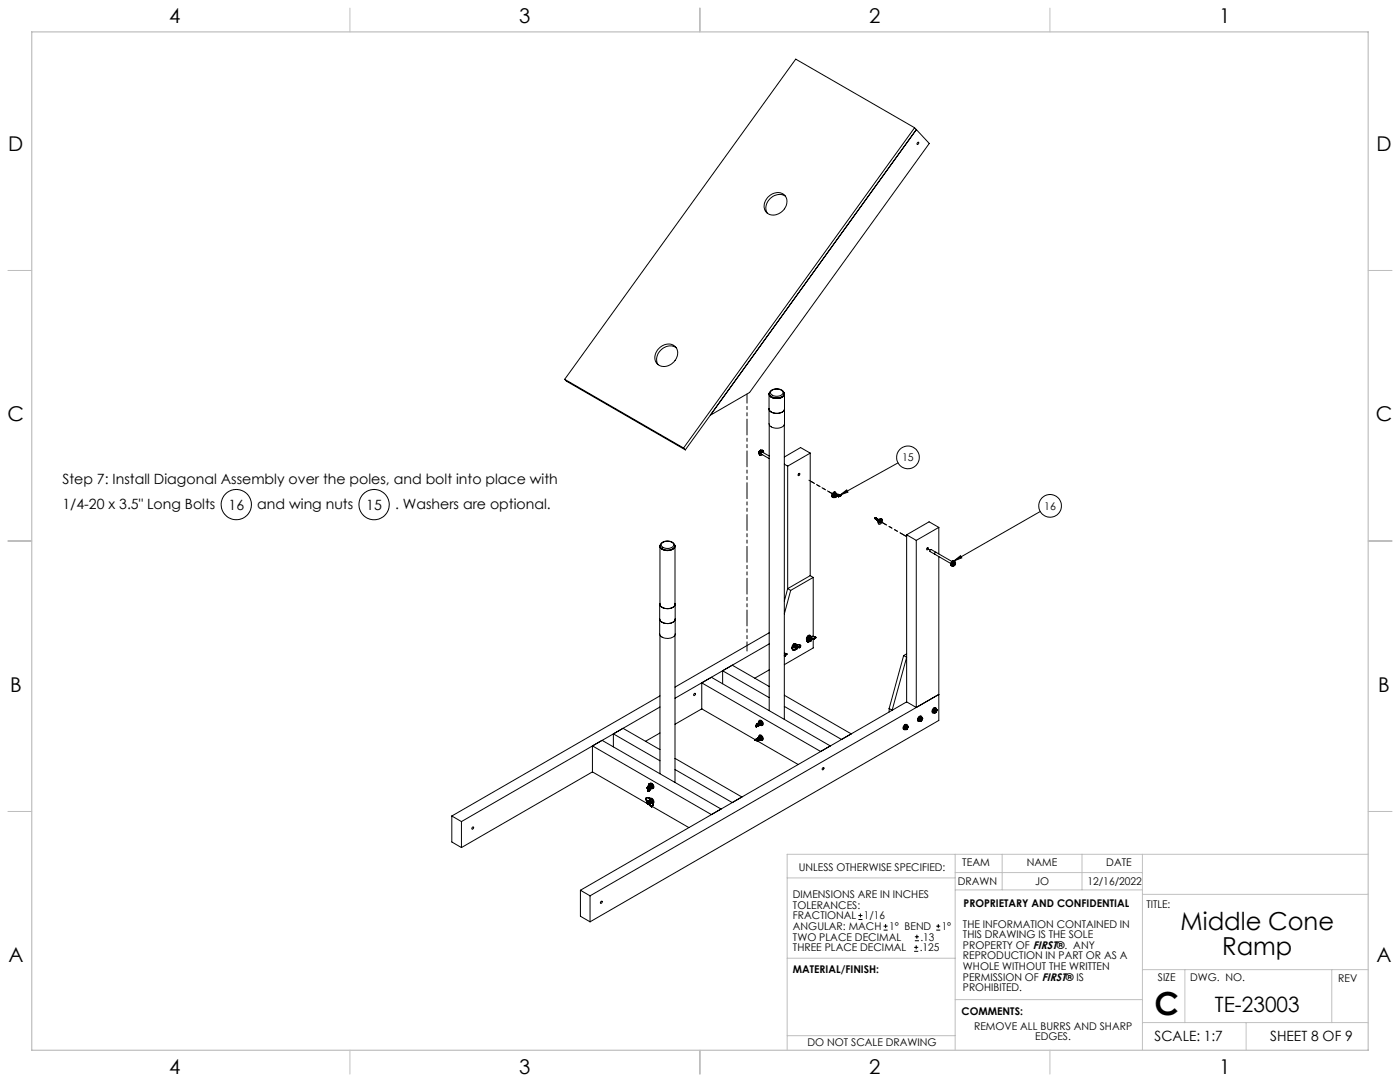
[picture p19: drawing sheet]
<svg xmlns="http://www.w3.org/2000/svg" width="559mm" height="432mm" viewBox="0 0 559 432" stroke-linecap="round" stroke-linejoin="round" font-family="sans-serif">
<defs><g id="words">
<text font-size="12.7" x="460.9" y="405.2">C</text>
<g font-size="9.9">
<text x="471.2" y="371.2">Middle Cone</text>
<text x="487.8" y="381.1">Ramp</text>
</g>
<text font-size="8.5" x="484.9" y="404">TE-23003</text>
<g font-size="8.1">
<text x="67.6" y="9.3">4</text>
<text x="207.3" y="9.3">3</text>
<text x="347" y="9.3">2</text>
<text x="486.7" y="9.3">1</text>
<text x="3.3" y="60.1">D</text>
<text x="549.4" y="60.1">D</text>
<text x="3" y="168">C</text>
<text x="549.1" y="168">C</text>
<text x="4" y="276">B</text>
<text x="550.1" y="276">B</text>
<text x="3.3" y="383.9">A</text>
<text x="549.4" y="383.9">A</text>
<text x="67.6" y="428.4">4</text>
<text x="207.3" y="428.4">3</text>
<text x="347" y="428.4">2</text>
<text x="486.7" y="428.4">1</text>
</g>
<g font-size="5.6">
<text x="24.9" y="193.3">Step 7: Install Diagonal Assembly over the poles, and bolt into place with</text>
<text x="24.9" y="203.3">1/4-20 x 3.5&quot; Long Bolts</text>
<text x="91.2" y="203.4">16</text>
<text x="102.7" y="203.3">and wing nuts</text>
<text x="146.2" y="203.4">15</text>
<text x="157.7" y="203.3">. Washers are optional.</text>
<text x="460.9" y="415.2">SCALE: 1:7</text>
<text x="507" y="415.2">SHEET 8 OF 9</text>
</g>
<g font-size="4.2">
<text x="360.1" y="184">15</text>
<text x="416.8" y="203.4">16</text>
<text x="318.8" y="347.7">UNLESS OTHERWISE SPECIFIED:</text>
<text x="384.1" y="345.5">TEAM</text>
<text x="409.9" y="345.7">NAME</text>
<text x="441.6" y="345.7">DATE</text>
<text x="382.3" y="353.3">DRAWN</text>
<text x="413.2" y="353.3">JO</text>
<text x="434" y="353.3">12/16/2022</text>
<text x="316.5" y="358.5">DIMENSIONS ARE IN INCHES</text>
<text x="316.5" y="362.7">TOLERANCES:</text>
<text x="384.6" y="361.9">PROPRIETARY AND CONFIDENTIAL</text>
<text x="457.6" y="362.3">TITLE:</text>
<text x="316.5" y="371.2">ANGULAR: MACH</text>
<text x="316.5" y="366.9">FRACTIONAL</text>
<text x="344.8" y="366.9">1/16</text>
<text x="354.9" y="371.2">1° BEND</text>
<text x="375.9" y="371.2">1°</text>
<text x="384.4" y="370.2">THE INFORMATION CONTAINED IN</text>
<text x="316.5" y="375.4">TWO PLACE DECIMAL</text>
<text x="367.4" y="375.4">.13</text>
<text x="384.4" y="374.4">THIS DRAWING IS THE SOLE</text>
<text x="316.5" y="379.6">THREE PLACE DECIMAL</text>
<text x="367.1" y="379.6">.125</text>
<text x="384.4" y="378.6">PROPERTY OF FIRST®. ANY</text>
<text x="384.4" y="382.9">REPRODUCTION IN PART OR AS A</text>
<text x="316.5" y="388.4">MATERIAL/FINISH:</text>
<text x="384.4" y="387.1">WHOLE WITHOUT THE WRITTEN</text>
<text x="384.4" y="391.3">PERMISSION OF FIRST® IS</text>
<text x="384.4" y="395.6">PROHIBITED.</text>
<text x="462.2" y="391.3">SIZE</text>
<text x="475.1" y="391.3">DWG. NO.</text>
<text x="534.1" y="391.8">REV</text>
<text x="383.8" y="405.1">COMMENTS:</text>
<text x="388.8" y="410.9">REMOVE ALL BURRS AND SHARP</text>
<text x="322.3" y="417.6">DO NOT SCALE DRAWING</text>
<text x="413.2" y="415.2">EDGES.</text>
</g>
</g></defs>
<g fill="none" stroke="#c0c0c0" stroke-width=".4">
<path d="M139.7 3.2v9.5M279.4 3.2v9.5M419.1 3.2v9.5M3.1 107.9h9.6M546.1 107.9h9.5M3.1 215.9h9.6M546.1 215.9h9.5M3.1 323.8h9.6M546.1 323.8h9.5M314.2 350.3h67M381.2 340.9v78.2M381.2 355.1h74.8"/>
<path d="M381.2 348.2h74.8M400 340.9v14.2M431.9 340.9v14.2M456 340.9v78.2M456 356.9h90.1M546.1 340.9h-231.9v78.2M314.2 382.4h67.2M381.2 398.9h74.8M456 387h90.1M472.9 387v21.1M531.6 387v21.1M139.7 419.1v9.6"/>
<path d="M279.4 419.1v9.6M314.2 413.3h67M419.1 419.1v9.6M456 408.1h90.1M497.4 408.1v11"/>
</g>
<path d="M12.7 12.7h533.4v406.4h-533.4z" fill="none" stroke="#c0c0c0" stroke-width=".5"/>
<g fill="none" stroke="#000" stroke-width=".4">
<path d="M365.1 51l-92.3 127.8M365.1 51l.7 .7M365.1 51l-47.5-27.4-92.2 127.8M365.8 51.7l-92.3 127.8M365.8 51.7l5.1 5.6-71.7 99.3-15.7 9.1M366.3 56.9l.1-.1a.36 .36 0 0 1 .2 .6 .36 .36 0 0 1-.6-.1zM306.7 78.5a4.2 4.2 0 0 1 7.3 .9 5.3 5.3 0 0 1-2.2 5.3 5.3 5.3 0 0 1-5.7 .3 4.5 4.5 0 0 1 .6-6.5zM313.5 78.3a5.3 5.3 0 0 0-6 .8 5.3 5.3 0 0 0-1.2 6M263.1 139a4.3 4.3 0 0 1 7.2 .5 5.3 5.3 0 0 1-1.9 5.5 5.3 5.3 0 0 1-5.9 .4 4.4 4.4 0 0 1 .6-6.4zM269.9 138.8a5.2 5.2 0 0 0-6 .8 5.2 5.2 0 0 0-1.2 5.9M225.4 151.4l47.4 27.4M225.4 151.4l.7 .7 47.4 27.4"/>
<path d="M307 157.3v11.8a3.7 3.7 0 0 0 5.4 1.2l.7-1.1v-11.9M307.1 157.1a2.58 2.58 0 0 0 3.3 1.9l.8-.2a1.84 1.84 0 0 0 1.8-1.7M307.2 156.6a1.48 1.48 0 0 0 1.3 2.2 3.6 3.6 0 0 0 4.6-1.5l-.2-.7M307.8 156a3.2 3.2 0 0 1 4.7 .6 2.83 2.83 0 0 1-4.2 1.1 1.06 1.06 0 0 1-.5-1.7zM312.9 156.8a2.05 2.05 0 0 1-2.5 2.2l-1.2-.1a1.94 1.94 0 0 1-2.1-1.9M313 157.1a3.3 3.3 0 0 0-5.4-1.1l-.5 1.1M313 157.1a3.4 3.4 0 0 1-4.8 1.3l-.7-.5-.4-.8M272.8 178.8l.7 .7M303.7 179.7l-.8 .6M303.7 179.7h.1M304.6 179.8a1.17 1.17 0 0 0-1.4 .5 1.17 1.17 0 0 0 .2 1.5M307 163.2a3.7 3.7 0 0 0 5.6 .9l.5-.9"/>
<path d="M307 169.5v114.1M313.1 169.5v117.6M302.9 180.3l.1 .9M302.9 180.3l.2 .1M303.6 181.1l3.4 1.9M303.7 181.1h-.1M304 180.3l-.4 .5 .3 .4M304 180.3l.3 .1M304.1 180.3l2.9 1.7M304.1 180.3h.1M304.7 180.7a.69 .69 0 0 0-.5-1 .69 .69 0 0 0-.8 .7 .7 .7 0 0 0-.3 .9 .7 .7 0 0 0 .9 .4l.3-.3M313.1 185.2l1.3 .8"/>
<path d="M314.4 186v48.9M318.7 189.2l.3-.3a.38 .38 0 0 1 .2 .6 .38 .38 0 0 1-.6 0zM323.4 180.8l-3.9-2.2-6.4 3.8M323.4 180.8l-9 5.2M323.4 180.8v48.9M332.1 198.1l.4 .4M332.1 198l.4 .5M332.1 198h.1M332.1 198v.1M332.1 197.8l.5 .4M332.1 197.7h.1M332.1 197.7v.1"/>
<path d="M332.1 197.7v.3M332.1 197.8v.2M332.2 197.7h.1M332.2 197.7l.4 .5M332.5 197.4l-.4 .3M332.5 197.4h.1M332.5 197.5l-.3 .2M332.5 197.4l.5 .2M332.5 198.5l.1 .1M332.5 198.5h.1M332.6 198.2l.1 .1M332.6 198.2l-.1 .3"/>
<path d="M332.6 198.5h.1M332.6 198.2h.1M332.7 198.2v.1M332.7 198.3l-.1 .2M333 197.6h.1M333 197.6l.6 .5M333.1 196.7l-.7 .8 .7-.8h.3M333.1 197.6l.5 .5M333.1 197.7l.5-.4-.1 .7M333.4 196.7l.1 .1M333.5 198.5l-.9 .1M333.5 198.5h.1"/>
<path d="M333.5 196.5a1.16 1.16 0 0 0-1.3 .5 1.16 1.16 0 0 0 .2 1.5M333.6 198.5h-1M333.6 198.5h-.1M333.6 198.2h-.9M333.6 198.2h.1M333.6 198.1v.1M333.6 198.1h.1M333.6 198.5h.1M333.6 198.1l.1 .1M333.6 198.2l-.9 .1M333.6 198.2v.3M333.7 198.2l-.1 .3"/>
<path d="M333.7 197.8h.1M333.7 197.8l-.1 .3M333.7 197.8l1 .4M333.8 197.8l-.2 .3M333.8 197.3l-.2-.4a.68 .68 0 0 0-.7-.1 .68 .68 0 0 0-.4 .6M333.8 197.3v.1M333.8 197.3l-.4-.1-.3 .4M333.8 197.5h.1M333.8 197.5l-.3-.3-.4 .5M333.8 197.5l-.1 .3M333.8 197.5l1 .4M333.8 197.4l1 .4"/>
<path d="M334.7 198.2h.1M334.8 197.9h.1M334.8 197.9l-.1 .3M334.8 197.8h.1M334.8 198.2h.1M334.9 197.8v.1M334.9 197.9l-.1 .3M335.3 197.6l2.7-2.1 .5 .9zM335.3 197.9l-.5 .3M335.3 197.5l.1 .1M335.3 197.5l-.4-.2a1.27 1.27 0 0 1-1.4-.8l-.8 .2-.5 .9M335.3 197.5v.1"/>
<path d="M335.3 197.6l-.4 .2M335.3 197.6h.1M335.3 197.5h.1M335.3 197.9h.1M335.4 197.6l-.5 .3M335.4 197.6h.1M335.4 197.6l-.1 .3M358.5 184.7l-23.2 12.9M263.5 217.8a3.4 3.4 0 0 1 5.4-1.1l.4 1.1M263.5 217.8l-.1 23.3a3.4 3.4 0 0 0 4.9 1.4l1.1-1.1v-23.4M263.5 217.8a3.5 3.5 0 0 0 5.8 .1v-.1M264.1 216.9a3.1 3.1 0 0 1 4.8 .5 2.91 2.91 0 0 1-5 .1z"/>
<path d="M269.3 217.6a2.26 2.26 0 0 1-2.9 2.1l-1.5-.2a1.62 1.62 0 0 1-1.4-1.8M269.3 217.8a3.1 3.1 0 0 1-4.5 1.6l-.8-.4-.5-1M349.2 206.9l.3 .3M349.2 206.8h.1M349.2 206.9h.1M349.3 206.9h.1M349.2 206.8v.1M349.3 206.9l.7 .5M349.3 206.9l.8 .5M349.4 206.6h.1M349.4 206.6l-.2 .2M349.4 206.6l.8 .5"/>
<path d="M349.4 206.6l-.1 .3M349.4 207.2h.1M349.5 207.2h.1M349.5 206.6h.1M349.5 206.6l.8 .5M349.5 206.6h-.1M349.5 207.2l.9 .6M350 207.4l.4 .4M350.1 207.4h-.1M350.1 207.4l.6 .4M350.2 207.1l-.1 .3M350.3 207.1h-.1"/>
<path d="M350.3 207.1l.5 .4-.6-.4M350.3 207.8h.1M350.3 207.9h.1M350.3 207.8v.1M350.3 207.7v.1M350.4 207.8v.4M350.4 207.8v.5M350.7 207.3l.3-.1zM351 207.2h.1M351 207.6a.71 .71 0 0 1 1.1-.4 .71 .71 0 0 1 0 1.2 .73 .73 0 0 1-.6 .7 .73 .73 0 0 1-.8-.4zM351.5 207.7l-.4 .8M351.6 207.7l-.5 .8"/>
<path d="M352 207.2a1.16 1.16 0 0 0-1.3 .5 1.16 1.16 0 0 0 .2 1.4M361.9 213.4l3.8 2.3M361.9 213.4v66.7M365.7 215.7v66.6M370.1 218.7a.34 .34 0 0 1 .4 .2 .34 .34 0 0 1-.2 .4 .34 .34 0 0 1-.4-.2zM374.7 210.5l-3.9-2.3-8.9 5.2M374.7 210.5l-9 5.2M374.7 210.5v10.6M415.2 204.1l-34.4 19.7M314.4 234.9l-1.3 5M314.4 234.9l1.2 .7M315.6 235.6l-2.5 9.4"/>
<path d="M323.4 229.7l1.2 .7M323.4 229.7l-9 5.2M324.6 230.4l-9 5.2M324.6 230.4v23.6M373.1 221.2l6.3 3.7M373.6 220.4l-1.9-1.1-.5 .2v.6l1.9 1.1M373.6 220.4l-.5 .2v.6M373.6 220.4l6.3 3.6M374.7 222.1v65.4l-139.2 80.4M379.8 225.2l.3 .3M379.8 225.2l.6 .7M380.1 224.4l.3 .2"/>
<path d="M380.1 224.4l-.3 .8M380.1 225.5l.2 .2M380.3 225.7h.5M380.3 225.1v.6M380.3 225.1l-.2 .4M380.3 225.7l.1 .2M380.4 224.6l-.1 .5M380.6 225.7h.1M380.6 224.8h.1M380.6 224.8l.1 .2M380.6 225.6v.1M380.7 225.4h.1"/>
<path d="M380.7 225h.1M380.7 225.4l-.1 .3M380.8 223.8l2.6-2 .5 .8zM380.8 224.5l-.4 .1M380.8 224.5h.5M380.8 224.5l-.5 .6M380.8 225.7l-.4 .2M381 223.9a1.16 1.16 0 0 0-1.4 .5 1.16 1.16 0 0 0 .2 1.4M381 224.9h.1M381 225h.1M381.1 224.2l.2 .3M381.1 224.2l-.4-.2-.6 .4"/>
<path d="M381.1 224.2l-.3 .3M381.2 224.4a.67 .67 0 0 0-.7-.6 .67 .67 0 0 0-.6 .7l-.1 .2a.64 .64 0 0 0-.2 .8 .64 .64 0 0 0 .7 .3M381.2 224.9l-.2 .1M381.2 224.9h.1M381.2 224.8v.1M381.2 224.8l-.2 .2M381.3 224.5v.6M381.3 225.1l-.5 .6M263.3 241.1v11.9a3.6 3.6 0 0 0 5.2 1.3l1-1.2v-12M263.3 247.1a3.6 3.6 0 0 0 5.2 1.3l.7-.6 .3-.7M263.4 240.8a2.31 2.31 0 0 0 3 2.1l1.1-.1a1.9 1.9 0 0 0 1.9-2M263.4 253.4v55.4"/>
<path d="M269.4 253.4v58.9M307 257l-37.6 21.7M307 252.5l-37.6 21.7M316.2 258.9l.5 .6M316.2 258.7l.5 .5M316.2 258.7v.2M316.2 258.7h.1M316.3 258.7l.4 .5M316.5 258.2l-.3 .5M316.5 258.2h.1M316.5 258.2l-.2 .5M316.6 258.2h.5"/>
<path d="M316.6 258.2h.1M316.6 258.2h-.1M316.7 259.5h.1M316.7 259.2l.1 .1M316.7 259.2v.3M316.7 259.2h.1M316.8 259.5h.1M316.8 259.3v.2M317.1 258.2v.1M317.1 258.2l.6 .6M317.1 258.3h.1M317.2 257.2l-.7 1"/>
<path d="M317.2 258.3l.5 .5M317.2 257.2h.1M317.4 258l.4 .2M317.6 257.2l-.7 .2-.4 .8M317.6 257.2h.1M317.7 257a1.27 1.27 0 0 0-1.3 .4 1.27 1.27 0 0 0-.2 1.3M317.7 258.9l-1 .3M317.7 258.9v.1M317.7 258.8v.1M317.7 259.2l-.9 .3M317.7 258.8h.1M317.7 259l-.9 .3"/>
<path d="M317.7 259.2h.1M317.7 258.9h.1M317.7 258.9v.3M317.8 257.5l.9-.2 .8 .2M317.8 258.2l-.1 .6h.4M317.8 258.2l.3-.2 .2 .3M317.8 257.5h.1M317.8 257.5h1.7M317.9 257.4a.68 .68 0 0 0-.8-.5 .68 .68 0 0 0-.6 .7l-.2 .8M318 257.8l-.5-.1-.4 .6M318 257.8h.1M318 257.8a.48 .48 0 0 0-.6 0 .48 .48 0 0 0-.2 .5"/>
<path d="M318 257.9h.1M318 257.9l.9 .3M318.2 258.1l-.6-.3-.3 .6M318.3 258.3l.6 .2M318.3 258.3v.1M318.9 258.5h.2M318.9 258.2h.2M318.9 258.4h.2M318.9 258.5h.1M318.9 258.4v.1M318.9 258.2v.2M318.9 258.1l-1-.3-.2-.4a.74 .74 0 0 0-.8 0 .74 .74 0 0 0-.3 .8"/>
<path d="M318.9 258.1v.1M318.9 258.1h.1M319 258.1l.1 .1M319.1 258.2v.3M319.5 257.5v.1M319.5 257.6l-.5 .5M319.5 257.6h.1M319.5 257.9l-.4 .6M319.5 257.6l-.4 .6M319.5 257.9l-.4 .5M319.5 257.6v.3M322 255.6l.4 .6"/>
<path d="M322 255.4l.4 .5M322 255.3v.3M322 255.4h.1M322.1 255.3l.4 .5M322.3 254.8l-.3 .6M322.3 254.8l.6 .1M322.3 254.8h.1M322.3 254.8l-.2 .5M322.4 255.9h.1M322.4 256.2h.1M322.4 255.9v.3M322.5 255.8h.1"/>
<path d="M322.5 255.8l-.1 .1M322.5 255.8v.1M322.5 256.2h.1M322.5 255.9v.3M322.9 254.9l.5 .6M322.9 255h.1M322.9 255l.6 .5M323 253.9l-.7 .9M323 253.9h.1M323.1 254.7l.5 .2M323.4 253.9l-.6 .1-.5 .8M323.4 253.6a1.24 1.24 0 0 0-1.3 .4 1.24 1.24 0 0 0-.1 1.4"/>
<path d="M323.4 255.6l-.9 .2M323.4 255.6h.1M323.4 255.5h.1M323.5 255.9l-1 .3M323.5 255.6h.1M323.5 255.6l-1 .3M323.5 255.9h.1M323.5 255.8v.1M323.5 255.8h.1M323.5 255.6v.3M323.6 254.9l-.2 .5h.4M323.6 254.9l.3-.2 .2 .2"/>
<path d="M323.6 254.1h.1M323.7 254.1a.75 .75 0 0 0-.9-.5 .75 .75 0 0 0-.6 .9l-.1 .6M323.7 254.5l-.4-.1-.4 .6M323.7 254.5l-.2-.5a.8 .8 0 0 0-1.2 .8M323.7 254.5h.1M323.7 254.5a.48 .48 0 0 0-.5 0 .48 .48 0 0 0-.3 .5M323.7 254.5v.1M323.7 254.6l1 .3M323.7 254.4l1 .4M324 254.7l-.5-.2-.5 .5M324.1 254.9l.6 .2M324.1 254.9v.2"/>
<path d="M324.4 254l.9 .2M324.4 254l-.8 .1M324.6 255.1v3.5l-11.5 6.7M324.7 255.1h.1M324.7 254.9v.2M324.7 254.8v.1M324.7 254.8h.1M324.8 254.8h.1M324.8 254.8l-.1 .1M324.8 255.1h.1M324.8 254.8v.3M325.3 254.2l-.5 .6"/>
<path d="M325.3 254.2v.1M325.3 254.6l-.5 .5M325.3 254.5h.1M325.3 254.5l-.5 .6M325.3 254.5v.1M325.3 254.3h.1M325.3 254.3v.2M263.4 277.7l-83.1 47.9M277.1 276.8l.2-.1a.39 .39 0 0 1 .2 .6 .39 .39 0 0 1-.6 0zM280.1 272.5l3.9-2.2 47.4 27.4-3.8 2.2zM280.1 272.5v10.4M288.4 267.7l3.9-2.2 14.7 8.5"/>
<path d="M288.4 267.7l18.6 10.7M288.4 267.7v5.2M307 267.3l-5.7 3.4M313.1 260.6l.6 .3zM313.1 277.5l26.7 15.4-3.9 2.2-22.8-13.2M313.1 261.5h.1M313.1 261.4h.1M313.1 261.8h.2M313.1 261.8h.1M313.1 261.5v.3M313.2 261.4l-.1 .1M313.2 261.4h.1"/>
<path d="M313.2 261.4l.1 .1M313.3 261.5h-.2M313.3 261.8h.1M313.3 261.5v.3M313.7 260.9h.1M313.7 260.9l-.5 .5M313.8 261.2l-.5 .6M313.8 260.9l-.5 .6M313.8 261.2h.1M313.8 260.9h.1M313.8 260.9v.3M360.7 261.6l1.2 .7-5.8 21.1-1.2-.6"/>
<path d="M360.7 261.6l-5.8 21.2M361.9 260.9l-1.2 .7M236.5 297.7l3.8-2.2 47.5 27.4M236.5 297.7l47.5 27.4M236.5 297.7v10.3M244.8 292.9l18.6 10.7M244.8 292.9v5.2M244.8 292.9l3.9-2.2 14.7 8.5M263.4 292.5l-5.8 3.3M263.4 282.2l-79.2 45.7M280.1 282.9l21.2 12.2M280.1 282.9l-10.7 6.1"/>
<path d="M301.3 295.2h.4M301.3 295.2h.1M301.3 295.2l.1 .3M301.4 295.1l-.1 .1M301.4 295.1h.3M301.4 295.1h.1M301.4 295.5h.4M301.5 295.5h.4M301.5 295.5h.1M301.6 289.7h.1M301.6 289.8l.1 .2M301.7 290l.1 .1"/>
<path d="M301.7 295.1v.1M301.7 290h.1M301.7 295.2l.1 .3M301.8 290h.1M301.8 295.1h.1M301.8 289.5h.1M301.8 289.5l-.2 .2M301.8 289.5l-.2 .3M301.8 295.5h.1M301.8 289.5l.2 .3M301.9 289.3h.1M301.9 295.2h.1"/>
<path d="M301.9 290l-.1 .1M301.9 295.1l-.2 .1M301.9 289.2a.39 .39 0 0 1 .6-.1 .39 .39 0 0 1-.1 .6M301.9 289.3l.4-.1 .2 .5h-.3M301.9 295.1a.39 .39 0 0 1 .6 0 .39 .39 0 0 1-.1 .6M301.9 295.2l.4-.1 .2 .5-.3 .1M301.9 289.4h.1M301.9 289.4l-.1 .1M301.9 289.5h-.1M301.9 295l-.1 .1M301.9 289.1l.4 .6zM301.9 295.1l.4 .5z"/>
<path d="M301.9 295.4l-.1 .1M301.9 295.5h.1M302 295.5h-.1M302 289.8h.1M302 289.8l-.3 .2M302 289l.5 .2v.5M302.1 289.8l-.3 .3M302.1 288.9l.5 .2v.6M302.1 288.9h.1M302.1 294.8h.1M302.1 289.8h.1M302.1 288.9l.5 .2v.5"/>
<path d="M302.1 294.8l.5 .3v.5M302.1 289.7v.1M302.1 289.7l-.1 .1M302.1 289.7h.1M302.1 295.6h.1M302.1 295.6l.1 .1M302.2 288.9l.6 .3-.1 .4M302.2 294.8l.6 .3-.1 .4M302.2 289.7l-.1 .1M302.3 288.8h.1M302.3 294.7h.1M302.3 288.8l.5 .3v.5"/>
<path d="M302.3 294.7l.5 .3v.5M302.3 289.8l-.4 .2M302.3 295.7l16.3 9.4M302.4 288.7l.3 .1zM302.4 294.7l.4 .2M302.4 294.7l.5 .2M302.5 289.7h.1M302.5 288.7h.1M302.5 295.6h.1M302.5 288.7h.3h-.3M302.5 294.6l.5 .2-.5-.2M302.5 294.6h.1"/>
<path d="M302.6 294.6l.5 .1-.5-.2-1.2 .6M302.6 295.6v-.5l-.5-.3 .5 .5-.1 .3M302.7 288.7h.1M302.6 289.6h.1M302.6 295.6h.1M302.6 288.6h.3h-.3M302.6 288.6h.1M302.7 288.8h.1M302.7 288.8l.1 .3M302.7 294.5l.5 .1M302.8 294.5l.2-.3 .4 .3M302.8 289.6h.1"/>
<path d="M302.8 295.5h.1M302.8 288.4v.2M302.8 294.3v.2M302.8 288.5h.2M302.8 294.4l.4 .2M302.8 295h.1M302.8 295l.1 .2M302.8 288.5h.1M302.8 294.4v.1M302.8 289.1h.1M302.8 294.9v.1M302.8 294.2a.68 .68 0 0 1 .7-.8 .68 .68 0 0 1 .7 .7v.1"/>
<path d="M302.9 294.9h.1M302.8 294.9h.1M302.9 294.9l-.1 .1M302.9 294.4l.4 .1M302.9 289.5h.1M302.9 288.4h.1M302.9 295.4h.1M302.9 294.4h.1M302.9 288.5h.1M302.9 295.2l.1 .1M302.9 289.1h.1M302.9 288.4h.2"/>
<path d="M302.9 289.1l-.1 .4M302.9 289.1v.4M302.9 295.2h.1M303 289.4v-.4v.4M303 288.5l-.3 .1M303 295.3l-.2 .1M303 295.3l-.1 .1M303 295.3h.1M303 288.4h.1M303 289.4h.1M303 293.5a1.16 1.16 0 0 1 1.4 .5 1.16 1.16 0 0 1-.2 1.5M303 287.6a1.16 1.16 0 0 1 1.4 .5 1.16 1.16 0 0 1-.2 1.4"/>
<path d="M303.1 287.9l.7 .1M303.1 295.2l-.1 .1M303.1 289.3h.1M303.1 295.3h.1M303.2 289.3h.2M303.2 289l-.1 .3M303.2 295.2l-.1 .1M303.2 288.4l-.4 .1M303.2 295.2l.1 .1M303.2 289v.3M303.3 289.3h.1M303.3 295.3h.1"/>
<path d="M303.3 288.9v.4zM303.4 288.2l-.7 .5M303.4 288.2v.1M303.4 288.3h.1M303.4 288.3l-.7 .5M303.4 288.3l.1 .2M303.4 288.2h.1M303.4 288.2l.1 .1M303.5 288.3h-.1M303.5 288.8l-.2 .4M303.5 288.8l-.1 .4M303.5 294.5l-.7 .4"/>
<path d="M303.5 288.3l.1 .2M303.5 294.4v.1M303.5 287.8l.3 .2M303.5 293.7l.5 .5-.5-.5-.4 .1M303.5 288.8v.4l-.3 .1M303.5 288.5l-.7 .6M303.5 288.5l.1 .1M303.5 288.8l-.1 .5M303.5 295.1l-.3 .1M303.6 295.1l-.2 .2M303.6 288.6l-.7 .5M303.6 288.7h.1"/>
<path d="M303.6 288.7l-.7 .4M303.6 288.6h.1M303.6 288.5h-.1M303.6 288.5v.1M303.6 294.6l-.7 .3M303.6 294.6l.1 .1M303.6 294.6h.1M303.7 294.7l-.9 .3M303.7 294.7l.1 .3M303.7 294.6l.1 .1M303.7 288l-.5-.2-.4 .6 .4-.1M303.8 295l-.9 .2"/>
<path d="M303.8 294.7h-.1M303.8 295h.1M303.8 294.7l.1 .2M303.8 295l-.8 .3M303.9 295h-.1M303.9 294.9l-.1 .1M303.9 295h.1M303.9 294.9h.1M303.9 294.2l-.4 .2M303.9 294.2h.1M304 288h.1M304 294.2l.2 .1"/>
<path d="M304 294.2h.1M304 294.2l-.8-.5-.4 .6 .6 .2M304 289.3h.1M304 295.3h.1M304 294.2l.3 .1M304 287.9a.61 .61 0 0 0-.8-.4 .61 .61 0 0 0-.4 .8M304 288l-.5 .3M304 288l-.6 .2M304 288l.2 .2M304 288.5l-.4 .2M304.1 288.5h.1M304.1 288.5l-.1 .8h-.6"/>
<path d="M304.1 288.4l-.1 .9M304.1 288.4l.1 .6M304.1 288.3l-.5 .3M304.1 288.3v.2M304.2 288.2l-.6 .3M304.2 288.2l-.1 .1M304.2 294.3l-.5 .3M304.2 294.3h.1M304.2 294.8l-.2 .4-.6 .1M304.2 288.2h.1M304.2 288.2l-.1 .3M304.2 295l-.2 .3"/>
<path d="M304.2 288.3l.1 .1a.61 .61 0 0 1 .1 .9 .61 .61 0 0 1-.9 0M304.2 294.3l-.4 .4M304.2 294.3l.2 .3M304.3 294.3h-.1M304.3 294.3l.1 .2M304.3 294.7l-.4 .3M304.4 294.5l-.1 .1M304.4 294.6a.56 .56 0 0 1-.2 .8 .56 .56 0 0 1-.7-.1M304.4 294.6l-.5 .3M304.4 294.6l-.1 .1M304.4 294.5v.1M354.9 282.8v1.3"/>
<path d="M361 290l.3 .2M361 290l-.2 .8 .7 .3M361.3 290.7l.2 .4M361.3 290.7l-.1 .3M361.3 290.2v.5M361.5 290.3h.1M361.5 290.3l.1 .1M361.6 289.4l-.6 .6M361.6 289.4l.3 .2M361.6 289.4l.8 .4M361.6 290.4h.1M361.6 290.3v.1"/>
<path d="M361.7 289.9l-.4 .3M361.7 289.9l-.4 .8M361.7 291h.1M361.8 290.8h.1M361.8 291h-.1M361.8 290.8v.2M361.8 290.8l-.1 .2M361.9 280.1l-130.2 75.2M361.9 280.1l3.8 2.2M361.9 289.6l.3 .1M361.9 289.6l-.2 .3M362 289.2a1.16 1.16 0 0 0-1.3 .6 1.16 1.16 0 0 0 .2 1.4"/>
<path d="M362 291l-.5 .1M362.1 290.2h.1M362.2 289.7l-.5 .2M362.2 289.7l.2 .6M362.2 289.7l.2 .1M362.2 289.7a.74 .74 0 0 0-.8-.5 .74 .74 0 0 0-.6 .9 .63 .63 0 0 0-.2 .8 .63 .63 0 0 0 .9 .2M362.2 290.1h.1M362.3 290.1l-.2 .1M362.4 290.3l-.4 .7M362.4 289.8v.5M365.7 282.3l9-5.2-139.2 80.4M366.7 286.7l.4 .2"/>
<path d="M366.7 286.7l-.1 .8 .4 .2M367 287.7l.2 .1M367.1 287.3l.1 .5M367.1 286.9v.4M367.1 287.3l-.1 .4M367.3 287h.1M367.3 287l.1 .1M367.3 286.9l.1 .2M367.3 286.9v.1M367.3 286.1l-.6 .6M367.3 286.1l.4 .2M367.3 286.1l.9 .4"/>
<path d="M367.4 287.1h.1M367.4 286.6l-.3 .3M367.4 286.6l-.3 .7M367.5 287.7h.1M367.5 287.6v.1M367.5 287.6l.1 .1M367.6 287.4h.1M367.6 287.4l-.1 .3M367.6 287.4l-.1 .2M367.6 287.4v.3M367.7 286.3l.3 .1M367.7 286.3l-.3 .3"/>
<path d="M367.8 285.9a1.17 1.17 0 0 0-1.4 .5 1.17 1.17 0 0 0 .2 1.5M367.8 287.6l-.6 .2M367.8 286.9h.1M368 286.4l-.6 .2M368 286.4l.2 .5M368 286.4l.2 .1M368 286.4a.67 .67 0 0 0-.7-.6 .67 .67 0 0 0-.6 .7 .71 .71 0 0 0-.4 .9 .71 .71 0 0 0 .9 .4M368 286.7h.1M368 286.7l-.2 .2M368.2 286.9l-.4 .7M368.2 286.5v.4M372.5 283.4l.4 .2"/>
<path d="M372.5 283.4l-.1 .8 .3 .1M372.7 284.3l.3 .2M372.9 284l.1 .5M372.9 283.6v.4M372.9 284l-.2 .3M373 283.7h.2M373.1 283.6v.1M373.1 283.7h.1M373.1 282.8l-.6 .6M373.1 282.8l.4 .2M373.1 282.8l.8 .3M373.2 283.7h.1"/>
<path d="M373.2 283.3l-.3 .3M373.2 283.3l-.3 .7M373.3 284.3h.1M373.3 284.1h.1M373.3 284.1v.2M373.5 283l.3 .1M373.5 283l-.3 .3M373.6 282.6a1.17 1.17 0 0 0-1.4 .5 1.17 1.17 0 0 0 .2 1.5M373.6 284.3l-.6 .2M373.6 283.6h.1M373.8 283.1l-.6 .2M373.8 283.1l.1 .5"/>
<path d="M373.8 283.4h.1M373.8 283.1h.1M373.8 283.1a.76 .76 0 0 0-.9-.6 .76 .76 0 0 0-.6 .9 .62 .62 0 0 0-.1 .9 .62 .62 0 0 0 .8 .1M373.8 283.4l-.2 .2M373.9 283.6l-.3 .7M373.9 283.1v.5M236.5 308l21.9 12.7M236.5 308l-52.3 30.2M257.7 318.7l.4 1M257.7 318.7h.1M257.8 318.6l-.1 .1M257.9 318.6l.3 1"/>
<path d="M257.9 318.5v.1M257.9 318.6l-.2 .1M257.9 318.5h.1M257.9 318.5l-.1 .1M258 318.6l.3 .9M258 318.5v.1M258 318.6h-.1M258.1 319.7l.1 .1M258.1 319.7h.1M258.2 319.6h.2M258.2 319.8h.1M258.2 319.6l-.1 .1"/>
<path d="M258.3 314.5h.1M258.3 314.4l.1-.1 .4 .2v.4h-.2M258.3 314.3a.45 .45 0 0 1 .5 0 .45 .45 0 0 1 .1 .6M258.3 314.3v.2M258.3 314.3l.4 .6zM258.3 319.5l-.1 .1M258.3 319.5h.1M258.4 319.5v.1M258.4 319.6l-.2 .2M258.4 315l.2 .7M258.4 314.1l-.1 .3M258.4 314.1l.5 .4-.1 .4"/>
<path d="M258.4 314.1l.5 .2v.6M258.4 314.1l-.1 .2M258.4 315l.1 .1M258.5 314.1h.1M258.5 315.1l.1 .6M258.5 314.1l.5 .2v.5M258.5 314.9h.1M258.5 315.1l.2 .1M258.5 314.9l-.1 .1M258.6 314.9l-.1 .2M258.6 314l.5 .2-.1 .6M258.6 315.7h.1"/>
<path d="M258.6 315.7l.2 .1M258.6 320h.1M258.6 314.9l.2 .2M258.6 320l.4 .1 .1 .6M258.6 314h.1M258.6 319.9l.5 .1 .1 .6M258.6 314l.6 .4v.3M258.7 315.2h.1M258.7 315.2l.1 .6M258.7 314l.5 .1v.6M258.7 319.9h.1M258.7 313.7h.1"/>
<path d="M258.7 319.9l.5 .1 .1 .6-.2-.6zM258.7 313.9h.1M258.8 315.8h.1M258.8 313.8h.1M258.8 315.1v.1M258.8 315.2v.6M258.8 315.1l-.1 .1M258.8 313.9l.4 .2 .1 .6M258.8 313.7v.1M258.8 313.8l.2 .1M258.8 313.7l.2 .2M258.8 318.4l.7 .5"/>
<path d="M258.8 318.4l-.8 .1M258.8 318.4h.1M258.8 315.2h.1M258.8 319.9l.3 .1M258.8 319.8l.5 .1 .1 .6M258.8 319.8h.1M258.9 313.9h.1M258.9 315.8h.1M258.9 314.9h.1M258.9 319.8l.5 .1v.6M258.9 313.9h-.1M259 313.9h.1"/>
<path d="M259 319.9l.3 .1M259 319.7l.5 .3v.5M259 319.7l-.1 .1M259 314.8h.1M259 319.7l.5 .1v.6M259.1 319.7h.1M259.1 319.8l.3 .1M259.1 319.7l.5 .2v.5M259.1 312.8l-.4 .9M259.1 312.8h.1M259.1 314.7h.1M259.2 319.5l.4 .2 .2 .6"/>
<path d="M259.2 312.8l-.4 .9M259.2 319.5l-1 .3M259.2 319.5h.1M259.2 312.8l.1 .2M259.2 312.7l-.1 .1M259.2 312.7v.1M259.2 319.6h.1M259.2 319.6l.6 .2v.5M259.2 312.8h.1M259.2 319.7l.3 .1M259.2 319.6l.5 .3 .1 .4M259.2 312.8l.2 .1"/>
<path d="M259.3 314.7h.1M259.3 319.4h.1M259.3 319.4l.5 .3 .1 .6M259.3 319.4l-.1 .1M259.3 319.4l-.9 .2M259.3 319.4l.5 .3 .2 .6M259.3 313l-.3 .9M259.3 313l.1 .1M259.3 319.5v.1M259.4 319.3l-.1 .1M259.4 319.7h.2M259.4 319.3l-1 .2"/>
<path d="M259.4 314.6l-.6 .5M259.4 314.6h.1M259.4 314.6l-.2-.7 .3 .5-.2 .2M259.4 318.7a1.18 1.18 0 0 1 1.4 .5 1.18 1.18 0 0 1-.1 1.4l-.2-1.4-.6-.5h-.5M259.4 313.1l-.4 .8M259.5 313h.1M259.4 312.9l-.1 .1M259.4 312.9l.1 .1M259.4 314.5l-.1-.6 .2 .6M259.5 313.8l.1 .7M259.5 314.5h.1M259.5 318.9l-.1 .4"/>
<path d="M259.5 318.9l.8 .4 .2 1M259.5 318.9h.1M259.5 318.9l.8 .3 .2 1.1M259.6 314.5h.1M259.6 315.2l-.7 .6M259.6 314.2l-.1-.4 .1 .7M259.6 314.5h.2M259.6 313.8l.1 .6M259.6 313.8l.2 .6M259.6 314.5l-.8 .7M259.7 313.7v.7M259.7 314.5h.1"/>
<path d="M259.8 314.4h.1M259.8 313.7l.1 .6-.3 .2M259.8 312.6l.9 .5a.97 .97 0 0 1-.1 1.6M259.8 313.7v.8M259.8 312.6l-.6 .1M259.8 312.6l.1 .1M259.8 313.7h.1M259.8 313.7l-.8 .2M259.9 312.6l-.7 .2M259.9 312.6v.1M259.9 312.6l.1 .2M259.9 318.9l.6 .5 .1 .7"/>
<path d="M259.9 314.5l-.3 .7zM259.9 312.7l.2 .1M260 312.8l.2 .5M260 312.8l-.6 .1M260 312.8l.1 .1M260 312.8h.1M260.1 312.9l-.6 .1M260.1 312.9l.1 .4M260.1 312.8h.1M260.2 313.3l-.4 .4M260.2 313.3h.1M260.2 312.9l.3 .3a.78 .78 0 0 1 .4 .9 .78 .78 0 0 1-.8 .6l-.2-.1"/>
<path d="M260.2 313.3a.72 .72 0 0 1 0 1.3l-.5-.1M260.2 313.2l.4 .8-.2 .5M260.2 313.2l.4 1M260.4 314.5h.1M260.6 314.2h.1M269.4 307.1l22.9 13.2M269.4 302.6l26.7 15.5M328.4 306.5l.2-.2a.39 .39 0 0 1 .2 .6 .39 .39 0 0 1-.6 0zM180.3 325.6l3.9 2.3M180.3 325.6v10.4l3.9 2.2M184.2 327.9v10.3M188.5 330.2l.2-.1a.34 .34 0 0 1 .4 .2 .34 .34 0 0 1-.2 .4l-.2 .2a.38 .38 0 0 1-.4-.3 .38 .38 0 0 1 .2-.4z"/>
<path d="M258.3 320.4v-.3l.5 .3M258.3 320.3l.4 .5-.3-.1zM258.4 320.1l.4 .1 .1 .6M258.4 320h.1M258.4 320l.6 .3v.5M258.5 320.3l.4 .4M258.5 320.3l.3 .3-.3 .2M258.5 320.3l.3 .4M258.5 320l.6 .3-.1 .4M258.6 320.1l.3 .1M258.7 320l.3 .1M258.8 320.9h.1"/>
<path d="M258.8 320.4l.1 .3M258.8 320.4v.5M258.9 320.7l-.2 .2 .5 .3M258.9 320.8h.1M259.1 320.7h.1M259.2 321.2l.8 .7M259.2 321.1v.1M259.2 321.1h.1M259.2 321.2h.1M259.2 320.6h.1M259.3 321.1l.8 .7M259.3 321v.1"/>
<path d="M259.3 321h.1M259.3 320.6h.1M259.3 321.1l-.1 .1M259.3 321l-.1 .1M259.4 321l.8 .7M259.4 321l-.1 .1M259.4 321h.1M259.5 320.5h.1M259.6 320.4l.2 .1M259.6 320.4h.2M259.6 320.4h.1M259.7 320.5h.1"/>
<path d="M259.8 320.3l-.1 .1M259.8 320.4l-.6 .7M259.8 320.3h.1M259.8 320.4l-.5 .6M259.9 320.3h.1M260 320.3h.1M260 321.9h.1M260 320.3l-.6 .7M260 320.3h.5M260.1 321.9h.1M260.1 321.8h.1M260.1 321.8l-.1 .1"/>
<path d="M260.2 321.7l-.1 .1M260.2 321.7h.1M260.2 321.7v.1M260.2 321.8l-.1 .1M260.3 321.8l14.7 8.5M260.5 321.7l-.4 .2M260.5 320.3l.2 .8M260.5 320.3h.1M260.5 320.3l.2 .9M260.6 320.1h.1M260.7 321.1l-.5 .6M260.7 321.1v.1"/>
<path d="M260.7 321.2l-.5 .6M231.7 355.3l3.8 2.2M231.7 355.3v10.4l3.8 2.2M235.5 357.5v10.4M239.9 359.8l.3-.2 .1 .4a.37 .37 0 0 1-.2 .5 .37 .37 0 0 1-.5-.3zM342.6 367h1.6M342.6 365.4h1.6M343.4 364.6v1.5M352.7 371.2h1.6M352.7 369.6h1.6M353.5 368.8v1.6M364.9 379.7h1.6"/>
<path d="M364.9 378.1h1.6M365.2 375.4h1.6M365.2 373.8h1.6M365.7 377.3v1.5M366 373v1.6M373.7 371.2h1.6M373.7 369.6h1.6M374.5 368.8v1.6"/>
<circle cx="362.4" cy="182.5" r="4.5"/>
<circle cx="94.3" cy="201.4" r="6"/>
<circle cx="149.3" cy="201.4" r="6"/>
<circle cx="351.4" cy="208.1" r=".43"/>
<circle cx="419.1" cy="201.9" r="4.5"/>
<circle cx="318" cy="258.4" r=".25"/>
<circle cx="323.8" cy="255.1" r=".25"/>
</g>
<path d="M361.7 214l-10.5-6" fill="none" stroke="#000" stroke-width=".4" stroke-dasharray="6.3 1.3 1.3 1.3 1.3 1.3" stroke-dashoffset="3.5"/>
<path d="M361.9 214.2l-10.5-6.1" fill="none" stroke="#000" stroke-width=".4" stroke-dasharray="6.3 1.3 1.3 1.3 1.3 1.3" stroke-dashoffset="3.4"/>
<path d="M319.2 189.5l-.5-.3M333.2 197.6l.4 .2M370 218.8l1.2 .7M370.3 219l.9 .5" fill="none" stroke="#000" stroke-width=".4" stroke-dasharray="6.3 1.3 1.3 1.3 1.3 1.3"/>
<path d="M322.9 191.6l9.3 5.4" fill="none" stroke="#000" stroke-width=".4" stroke-dasharray="6.3 1.3 1.3 1.3 1.3 1.3" stroke-dashoffset="4.1"/>
<path d="M323.6 192.1l8.6 4.9" fill="none" stroke="#000" stroke-width=".4" stroke-dasharray="6.3 1.3 1.3 1.3 1.3 1.3" stroke-dashoffset="4.6"/>
<path d="M298.2 259.8v-102.6" fill="none" stroke="#000" stroke-width=".4" stroke-dasharray="6.3 1.3 1.3 1.3 1.3 1.3" stroke-dashoffset="2.7"/>
<path d="M380.8 223.8l2.6-2 .5 .8zM335.3 197.6l2.7-2.1 .5 .9z" fill="#000"/>
<use href="#words"/>
</svg>
